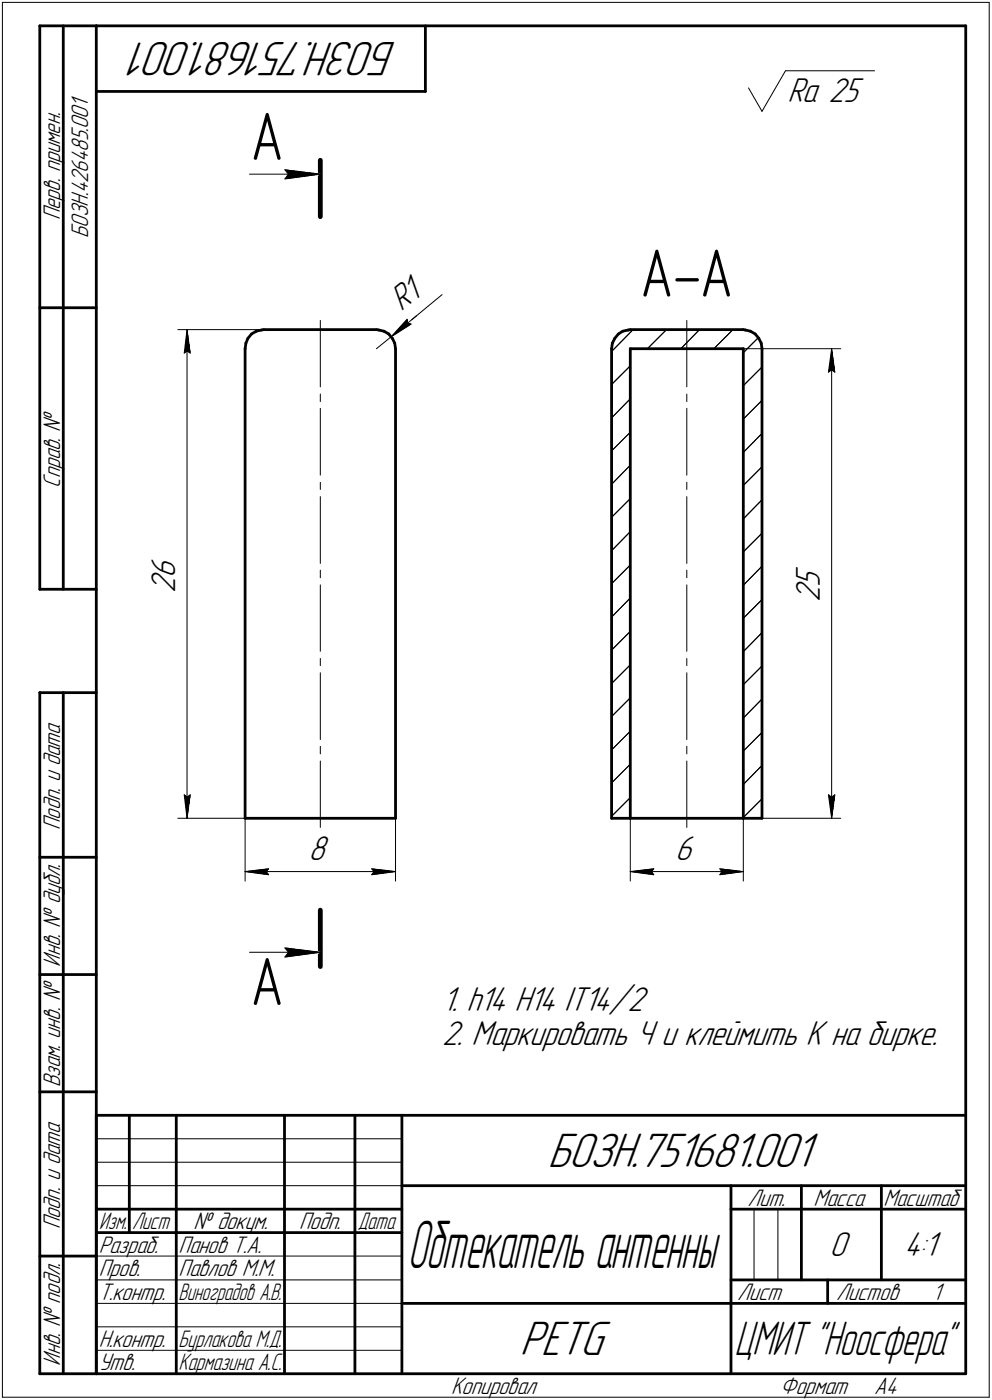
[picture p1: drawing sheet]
<svg xmlns="http://www.w3.org/2000/svg" width="211mm" height="298mm" viewBox="0 0 211 298" stroke-linecap="round" stroke-linejoin="round" font-family="sans-serif">
<defs><g id="words">
<text font-size="15" x="86.7" y="270.1">Обтекательантенны</text>
<g font-size="14.6">
<text x="53.3" y="34">А</text>
<text x="136.2" y="63.2">А-А</text>
<text x="53.3" y="214">А</text>
</g>
<g font-size="10.9">
<text x="84.5" y="9" transform="rotate(-180 84.5 9)">БОЗН.751681.001</text>
<text x="116.5" y="248.5">БОЗН.751681.001</text>
<text x="110.6" y="288.5">PETG</text>
</g>
<text font-size="10.7" x="156.3" y="288.5">ЦМИТ &quot;Ноосфера&quot;</text>
<g font-size="7.8">
<text x="167.5" y="21.7">Ra 25</text>
<text x="85.5" y="66.5" transform="rotate(-39 85.5 66.5)">R1</text>
<text x="37.3" y="123.1" transform="rotate(-90 37.3 123.1)">6</text>
<text x="174.4" y="124.9" transform="rotate(-90 174.4 124.9)">5</text>
<text x="37.3" y="126.3" transform="rotate(-90 37.3 126.3)">2</text>
<text x="174.4" y="128.1" transform="rotate(-90 174.4 128.1)">2</text>
<text x="65.6" y="183.1">8</text>
<text x="143.6" y="183.1">6</text>
<text x="94.1" y="215.3">1. h14 H14 IT14/2</text>
<text x="94.1" y="222.5">2. Маркировать Ч и клеймить К на бирке.</text>
<text x="176.5" y="267.5">0</text>
<text x="192.4" y="267.5">4:1</text>
</g>
<g font-size="5.4">
<text x="12.8" y="46.9" transform="rotate(-90 12.8 46.9)">Перв. примен.</text>
<text x="18.8" y="50.7" transform="rotate(-90 18.8 50.7)">БОЗН.426485.001</text>
<text x="12.8" y="103.8" transform="rotate(-90 12.8 103.8)">Справ. №</text>
<text x="12.8" y="176.7" transform="rotate(-90 12.8 176.7)">Подп. и дата</text>
<text x="12.8" y="205.8" transform="rotate(-90 12.8 205.8)">Инв. № дубл.</text>
<text x="12.8" y="231.6" transform="rotate(-90 12.8 231.6)">Взам. инв. №</text>
<text x="159.1" y="256.8">Лит.</text>
<text x="173.1" y="256.8">Масса</text>
<text x="188" y="256.8">Масштаб</text>
<text x="12.8" y="261.7" transform="rotate(-90 12.8 261.7)">Подп. и дата</text>
<text x="41.2" y="261.8">№ докум.</text>
<text x="63.6" y="261.8">Подп.</text>
<text x="21" y="266.8">Разраб.</text>
<text x="38" y="266.8">Панов Т.А.</text>
<text x="21" y="271.8">Пров.</text>
<text x="38" y="271.8">Павлов М.М.</text>
<text x="21" y="276.8">Т.контр.</text>
<text x="156.9" y="276.8">Лист</text>
<text x="177.9" y="276.8">Листов</text>
<text x="198.4" y="276.8">1</text>
<text x="21" y="286.8">Н.контр.</text>
<text x="12.8" y="290.8" transform="rotate(-90 12.8 290.8)">Инв. № подл.</text>
<text x="21" y="291.8">Утв.</text>
<text x="96" y="296.8">Копировал</text>
<text x="166" y="296.8">Формат</text>
<text x="186" y="296.8">A4</text>
</g>
<g font-size="5.3">
<text x="21.1" y="261.8">Изм.</text>
<text x="28.1" y="261.8">Лист</text>
<text x="76.1" y="261.8">Дата</text>
<text x="38" y="276.8">Виноградов А.В.</text>
<text x="38" y="286.8">Бурлакова М.Д.</text>
<text x="38" y="291.8">Кармазина А.С.</text>
</g>
</g></defs>
<g fill="none" stroke="#000" stroke-width=".59">
<path d="M8.5 5.5v120zM8.5 5.5h12zM13.5 5.5v120zM20.5 5.5v287zM20.5 5.5h185zM20.5 19.5h70zM90.5 5.5v14zM205.5 5.5v287zM8.5 65.5h12zM52.2 74.3v99.9zM52.3 73.1l-.1 1.2zM52.7 72.1l-.4 1z"/>
<path d="M53.5 71.1l-.8 1zM53.5 71.1l1-.6zM54.5 70.5l1.1-.2zM55.6 70.3l.5-.1zM56.1 70.2h24zM80.1 70.2l.5 .1zM80.6 70.3l1.1 .2zM81.7 70.5l1 .6zM82.7 71.1l.8 1zM83.5 72.1l.5 1zM84 73.1l.2 1.2zM84.2 74.3v99.9z"/>
<path d="M130.1 74.3v99.9zM130.3 73.1l-.2 1.2zM130.8 72.1l-.5 1zM131.6 71.1l-.8 1zM131.6 71.1l.9-.6zM132.5 70.5l1.2-.2zM133.7 70.3l.4-.1zM134.1 74.3v99.9zM134.1 74.3h24.1zM134.1 70.2h24.1zM158.2 74.3v99.9zM158.2 70.2l.4 .1z"/>
<path d="M158.6 70.3l1.1 .2zM159.7 70.5l1 .6zM160.7 71.1l.8 1zM161.5 72.1l.5 1zM162 73.1l.1 1.2zM162.1 74.3v99.9zM8.5 125.5h12zM8.5 147.5v145zM8.5 147.5h12zM13.5 147.5v145zM52.2 174.2h32zM130.1 174.2h4z"/>
<path d="M134.1 174.2h24.1zM158.2 174.2h3.9zM8.5 182.5h12zM8.5 207.5h12zM8.5 232.5h12zM20.5 237.5h185zM20.5 237.5v55zM27.5 237.5v25zM37.5 237.5v55zM60.5 237.5v55zM75.5 237.5v55zM85.5 237.5v55z"/>
<path d="M20.5 257.5h65zM85.5 252.5h120zM155.5 252.5v40zM155.5 257.5h15zM170.5 252.5v20zM170.5 257.5h35zM187.5 252.5v20zM8.5 267.5h12zM20.5 262.5h65zM85.5 277.5h70zM155.5 277.5h50zM155.5 272.5h50z"/>
<path d="M176.1 272.5v5zM8.5 292.5h12zM20.5 292.5h185z"/>
</g>
<g fill="none" stroke="#000" stroke-width=".21">
<path d="M.5 .5v297zM.5 .5h210zM159.3 18.7l2.8 5zM167.1 15.1l-5 8.6zM167.1 15.1h19zM210.5 .5v297zM53.1 37.1h15.1zM60.6 38.1l7.6-1zM60.6 36.2l.8 .9zM60.6 36.2l7.6 .9zM61.4 37.1l-.8 1zM37.8 70.2h18.3z"/>
<path d="M39.2 75.2l.6-.4zM39.8 70.2l.7 5zM39.8 74.8l.7 .4zM39.8 70.2l-.6 5zM39.8 70.2v104zM68.2 68.2v14.2zM80.1 74.3l3.1-2.6zM83.2 71.7l10.9-9zM83.2 71.7l4.3-2.7zM83.2 71.7l5.4-4.5zM86.6 68l.1 .8zM86.6 68l-3.4 3.7z"/>
<path d="M86.7 68.8l.8 .2zM134.7 70.2l-4.6 4.6zM141.8 70.2l-4 4.1zM146.1 68.2v14.2zM148.8 70.2l-3.9 4.1zM151.9 74.3l4.1-4.1zM158.2 74.3h20.7zM161.4 71.9l-3.2 3.2zM176.3 79.2l.7-.5zM177 74.3l.6 4.9zM177 78.7l.6 .5zM177 74.3l-.7 4.9z"/>
<path d="M177 74.3v99.9zM68.2 83.9v1.6zM68.2 87v14.2zM130.1 96l4-4zM130.1 81.9l4-4zM134.1 99.1l-4 4zM134.1 84.9l-4 4.1zM146.1 87v14.2zM146.1 83.9v1.6zM158.2 89.2l3.9-3.9zM158.2 82.1l3.9-4zM162.1 92.3l-3.9 4.1z"/>
<path d="M68.2 102.7v1.5zM68.2 105.7v14.3zM130.1 110.2l4-4zM134.1 113.2l-4 4.1zM146.1 105.7v14.3zM146.1 102.7v1.5zM158.2 117.5l3.9-4zM158.2 103.4l3.9-4zM162.1 106.4l-3.9 4.1zM68.2 121.4v1.6zM68.2 124.5v14.2zM130.1 138.4l4-3.9z"/>
<path d="M130.1 124.3l4-4zM134.1 127.3l-4 4.1zM146.1 124.5v14.2zM146.1 121.4v1.6zM158.2 131.7l3.9-4zM162.1 134.7l-3.9 4.1zM162.1 120.6l-3.9 4zM68.2 140.2v1.5zM68.2 143.3v14.2zM68.2 158.9v1.6zM130.1 159.7l4-4zM130.1 152.6l4-4z"/>
<path d="M130.1 145.5l4-3.9zM146.1 158.9v1.6zM146.1 143.3v14.2zM146.1 140.2v1.5zM158.2 159.9l3.9-3.9zM158.2 145.8l3.9-4zM162.1 148.8l-3.9 4.1zM37.8 174.2h14.4zM39.2 169.2l.6 5zM39.2 169.2l.6 .6zM39.8 169.8l.7-.6zM40.5 169.2l-.7 5z"/>
<path d="M52.2 174.2v13.4zM68.2 162.1v14.1zM84.2 174.2v13.4zM130.1 173.8l4-4zM130.1 166.7l4-4zM134.1 174.2v13.4zM146.1 162.1v14.1zM158.2 174.1l3.9-4zM158.2 174.2v13.4zM158.2 174.2h20.7zM162.1 163l-3.9 4zM176.3 169.2l.7 5z"/>
<path d="M176.3 169.2l.7 .6zM177 169.8l.6-.6zM177.6 169.2l-.6 5zM52.2 185.6l4.9-.6zM52.2 185.6l4.9 .7zM52.2 185.6h32zM56.6 185.6l.5 .7zM57.1 185l-.5 .6zM79.1 186.3l5.1-.7zM79.1 185l.5 .6zM79.1 185l5.1 .6zM79.6 185.6l-.5 .7z"/>
<path d="M134.1 185.6l5-.6zM134.1 185.6l5 .7zM134.1 185.6h24.1zM138.6 185.6l.5 .7zM139.1 185l-.5 .6zM153.2 186.3l5-.7zM153.2 185l.4 .6zM153.2 185l5 .6zM153.6 185.6l-.4 .7zM53.1 202.8h15.1zM60.6 203.8l7.6-1zM60.6 201.8l.8 1z"/>
<path d="M60.6 201.8l7.6 1zM61.4 202.8l-.8 1zM20.5 247.5h65zM20.5 252.5h65zM20.5 242.5h65zM160.4 257.5v15zM165.5 257.5v15zM20.5 267.5h65zM20.5 272.5h65zM20.5 277.5h65zM.5 297.5h210zM20.5 282.5h65z"/>
<path d="M20.5 287.5h65z"/>
</g>
<path d="M68.2 34.1v12zM68.2 193.8v12z" fill="none" stroke="#000" stroke-width="1"/>
<g fill="#fff" stroke="#fff" stroke-width=".21">
<path d="M53.3 22.9h7.2zM53.3 22.9h7.2zM53.3 23h7.2zM53.3 23.1h7.2zM53.3 23.2h7.2zM53.3 23.3h7.2zM53.3 23.4h7.2zM53.3 23.5h7.2zM53.3 23.5h7.2zM53.3 23.6h7.2zM53.3 23.7h7.2zM53.3 23.8h7.2zM53.3 23.9h7.2zM53.3 24h7.2zM53.3 24h7.2zM53.3 24.1h7.2zM53.3 24.2h7.2zM53.3 24.3h7.2zM53.3 24.4h7.2zM53.3 24.5h7.2zM53.3 24.6h7.2zM53.3 24.6h7.2zM53.3 24.7h7.2zM53.3 24.8h7.2zM53.3 24.9h7.2zM53.3 25h7.2zM53.3 25.1h7.2zM53.3 25.1h7.2zM53.3 25.2h7.2zM53.3 25.3h7.2zM53.3 25.4h7.2zM53.3 25.5h7.2zM53.3 25.6h7.2zM53.3 25.7h7.2zM53.3 25.7h7.2zM53.3 25.8h7.2zM53.3 25.9h7.2zM53.3 26h7.2zM53.3 26.1h7.2zM53.3 26.2h7.2zM53.3 26.2h7.2zM53.3 26.3h7.2zM53.3 26.4h7.2zM53.3 26.5h7.2zM53.3 26.6h7.2zM53.3 26.7h7.2zM53.3 26.8h7.2zM53.3 26.8h7.2zM53.3 26.9h7.2zM53.3 27h7.2zM53.3 27.1h7.2zM53.3 27.2h7.2zM53.3 27.3h7.2zM53.3 27.3h7.2zM53.3 27.4h7.2zM53.3 27.5h7.2zM53.3 27.6h7.2zM53.3 27.7h7.2zM53.3 27.8h7.2zM53.3 27.9h7.2zM53.3 27.9h7.2zM53.3 28h7.2zM53.3 28.1h7.2zM53.3 28.2h7.2zM53.3 28.3h7.2zM53.3 28.4h7.2zM53.3 28.4h7.2zM53.3 28.5h7.2zM53.3 28.6h7.2zM53.3 28.7h7.2zM53.3 28.8h7.2zM53.3 28.9h7.2zM53.3 29h7.2zM53.3 29h7.2zM53.3 29.1h7.2zM53.3 29.2h7.2zM53.3 29.3h7.2zM53.3 29.4h7.2zM53.3 29.5h7.2zM53.3 29.5h7.2zM53.3 29.6h7.2zM53.3 29.7h7.2zM53.3 29.8h7.2zM53.3 29.9h7.2zM53.3 30h7.2zM53.3 30.1h7.2zM53.3 30.1h7.2zM53.3 30.2h7.2zM53.3 30.3h7.2zM53.3 30.4h7.2zM53.3 30.5h7.2zM53.3 30.6h7.2zM53.3 30.6h7.2zM53.3 30.7h7.2zM53.3 30.8h7.2zM53.3 30.9h7.2zM53.3 31h7.2zM53.3 31.1h7.2zM53.3 31.2h7.2zM53.3 31.2h7.2zM53.3 31.3h7.2zM53.3 31.4h7.2zM53.3 31.5h7.2zM53.3 31.6h7.2zM53.3 31.7h7.2zM53.3 31.7h7.2zM53.3 31.8h7.2zM53.3 31.9h7.2zM53.3 32h7.2zM53.3 32.1h7.2zM53.3 32.2h7.2zM53.3 32.3h7.2zM53.3 32.3h7.2zM53.3 32.4h7.2zM53.3 32.5h7.2zM53.3 32.6h7.2zM53.3 32.7h7.2zM53.3 32.8h7.2zM53.3 32.9h7.2zM53.3 32.9h7.2zM53.3 33h7.2zM53.3 33.1h7.2zM53.3 33.2h7.2zM53.3 33.3h7.2zM53.3 33.4h7.2zM53.3 33.4h7.2zM53.3 33.5h7.2zM53.3 33.6h7.2zM53.3 33.7h7.2zM53.3 33.8h7.2zM53.3 33.9h7.2zM53.3 34h7.2zM53.3 34h7.2zM53.3 34.1h7.2zM53.3 34.2h7.2zM53.3 34.3h7.2zM53.3 34.4h7.2zM53.3 34.5h7.2zM53.3 34.5h7.2zM53.3 34.6h7.2zM53.3 34.7h7.2zM53.3 34.8h7.2zM53.3 34.9h7.2zM53.3 35h7.2zM53.3 35.1h7.2zM53.3 35.1h7.2zM53.3 35.2h7.2zM53.3 35.3h7.2zM53.3 35.4h7.2zM53.3 35.5h7.2zM53.3 35.6h7.2zM53.3 35.6h7.2zM53.3 35.7h7.2zM53.3 35.8h7.2zM53.3 35.9h7.2zM53.3 36h7.2zM53.3 36.1h7.2zM53.3 36.2h7.2zM53.3 36.2h7.2zM53.3 36.3h7.2zM53.3 36.4h7.2zM53.3 36.5h7.2zM53.3 36.6h7.2zM53.3 36.7h7.2zM53.3 36.7h7.2zM53.3 36.8h7.2zM53.3 36.9h7.2zM53.3 37h7.2z"/>
<path d="M53.3 202.8h7.2zM53.3 202.9h7.2zM53.3 202.9h7.2zM53.3 203h7.2zM53.3 203.1h7.2zM53.3 203.2h7.2zM53.3 203.3h7.2zM53.3 203.4h7.2zM53.3 203.5h7.2zM53.3 203.5h7.2zM53.3 203.6h7.2zM53.3 203.7h7.2zM53.3 203.8h7.2zM53.3 203.9h7.2zM53.3 204h7.2zM53.3 204h7.2zM53.3 204.1h7.2zM53.3 204.2h7.2zM53.3 204.3h7.2zM53.3 204.4h7.2zM53.3 204.5h7.2zM53.3 204.6h7.2zM53.3 204.6h7.2zM53.3 204.7h7.2zM53.3 204.8h7.2zM53.3 204.9h7.2zM53.3 205h7.2zM53.3 205.1h7.2zM53.3 205.1h7.2zM53.3 205.2h7.2zM53.3 205.3h7.2zM53.3 205.4h7.2zM53.3 205.5h7.2zM53.3 205.6h7.2zM53.3 205.7h7.2zM53.3 205.7h7.2zM53.3 205.8h7.2zM53.3 205.9h7.2zM53.3 206h7.2zM53.3 206.1h7.2zM53.3 206.2h7.2zM53.3 206.2h7.2zM53.3 206.3h7.2zM53.3 206.4h7.2zM53.3 206.5h7.2zM53.3 206.6h7.2zM53.3 206.7h7.2zM53.3 206.8h7.2zM53.3 206.8h7.2zM53.3 206.9h7.2zM53.3 207h7.2zM53.3 207.1h7.2zM53.3 207.2h7.2zM53.3 207.3h7.2zM53.3 207.3h7.2zM53.3 207.4h7.2zM53.3 207.5h7.2zM53.3 207.6h7.2zM53.3 207.7h7.2zM53.3 207.8h7.2zM53.3 207.9h7.2zM53.3 207.9h7.2zM53.3 208h7.2zM53.3 208.1h7.2zM53.3 208.2h7.2zM53.3 208.3h7.2zM53.3 208.4h7.2zM53.3 208.4h7.2zM53.3 208.5h7.2zM53.3 208.6h7.2zM53.3 208.7h7.2zM53.3 208.8h7.2zM53.3 208.9h7.2zM53.3 209h7.2zM53.3 209h7.2zM53.3 209.1h7.2zM53.3 209.2h7.2zM53.3 209.3h7.2zM53.3 209.4h7.2zM53.3 209.5h7.2zM53.3 209.5h7.2zM53.3 209.6h7.2zM53.3 209.7h7.2zM53.3 209.8h7.2zM53.3 209.9h7.2zM53.3 210h7.2zM53.3 210.1h7.2zM53.3 210.1h7.2zM53.3 210.2h7.2zM53.3 210.3h7.2zM53.3 210.4h7.2zM53.3 210.5h7.2zM53.3 210.6h7.2zM53.3 210.7h7.2zM53.3 210.7h7.2zM53.3 210.8h7.2zM53.3 210.9h7.2zM53.3 211h7.2zM53.3 211.1h7.2zM53.3 211.2h7.2zM53.3 211.2h7.2zM53.3 211.3h7.2zM53.3 211.4h7.2zM53.3 211.5h7.2zM53.3 211.6h7.2zM53.3 211.7h7.2zM53.3 211.8h7.2zM53.3 211.8h7.2zM53.3 211.9h7.2zM53.3 212h7.2zM53.3 212.1h7.2zM53.3 212.2h7.2zM53.3 212.3h7.2zM53.3 212.3h7.2zM53.3 212.4h7.2zM53.3 212.5h7.2zM53.3 212.6h7.2zM53.3 212.7h7.2zM53.3 212.8h7.2zM53.3 212.9h7.2zM53.3 212.9h7.2zM53.3 213h7.2zM53.3 213.1h7.2zM53.3 213.2h7.2zM53.3 213.3h7.2zM53.3 213.4h7.2zM53.3 213.4h7.2zM53.3 213.5h7.2zM53.3 213.6h7.2zM53.3 213.7h7.2zM53.3 213.8h7.2zM53.3 213.9h7.2zM53.3 214h7.2zM53.3 214h7.2zM53.3 214.1h7.2zM53.3 214.2h7.2zM53.3 214.3h7.2zM53.3 214.4h7.2zM53.3 214.5h7.2zM53.3 214.5h7.2zM53.3 214.6h7.2zM53.3 214.7h7.2zM53.3 214.8h7.2zM53.3 214.9h7.2zM53.3 215h7.2zM53.3 215.1h7.2zM53.3 215.1h7.2zM53.3 215.2h7.2zM53.3 215.3h7.2zM53.3 215.4h7.2zM53.3 215.5h7.2zM53.3 215.6h7.2zM53.3 215.6h7.2zM53.3 215.7h7.2zM53.3 215.8h7.2zM53.3 215.9h7.2zM53.3 216h7.2zM53.3 216.1h7.2zM53.3 216.2h7.2zM53.3 216.2h7.2zM53.3 216.3h7.2zM53.3 216.4h7.2zM53.3 216.5h7.2zM53.3 216.6h7.2zM53.3 216.7h7.2zM53.3 216.7h7.2zM53.3 216.8h7.2zM53.3 216.9h7.2zM53.3 217h7.2z"/>
<path d="M60.1 35.6h.7zM60.1 35.7h1.3zM60.1 35.8h1.9zM60.1 35.9h2.6zM60.1 36h3.1zM60.1 36.1h3.7zM60.1 36.2h4.4zM60.1 36.2h5zM60.1 36.3h5.6zM60.1 36.4h6.2zM60.1 36.5h6.4zM60.1 36.6h6.7zM60.1 36.7h7zM60.1 36.7h7.1zM60.1 36.8h7.4zM60.1 36.9h7.6zM60.1 37h7.9zM60.1 37.1h8.1zM60.1 37.2h7.9zM60.1 37.3h7.7zM60.1 37.3h7.5zM60.1 37.4h7.3zM60.1 37.5h7zM60.1 37.6h6.9zM60.1 37.7h6.6zM60.1 37.8h6.4zM60.1 37.8h6.2zM60.1 37.9h5.6zM60.1 38h5zM60.1 38.1h4.4zM60.1 38.2h3.7zM60.1 38.3h3.1zM60.1 38.4h2.6zM60.1 38.4h1.9zM60.1 38.5h1.3zM60.1 38.6h.7z"/>
<path d="M60.1 201.3h.8zM60.1 201.4h1.5zM60.1 201.5h2.1zM60.1 201.6h2.8zM60.1 201.7h3.5zM60.1 201.8h4.2zM60.1 201.8h4.8zM60.1 201.9h5.5zM60.1 202h6.2zM60.1 202.1h6.4zM60.1 202.2h6.6zM60.1 202.3h6.9zM60.1 202.4h7zM60.1 202.4h7.3zM60.1 202.5h7.5zM60.1 202.6h7.7zM60.1 202.7h7.9zM60.1 202.8h8.1zM60.1 202.9h7.9zM60.1 202.9h7.7zM60.1 203h7.5zM60.1 203.1h7.3zM60.1 203.2h7zM60.1 203.3h6.9zM60.1 203.4h6.6zM60.1 203.5h6.4zM60.1 203.5h6.2zM60.1 203.6h5.6zM60.1 203.7h5zM60.1 203.8h4.4zM60.1 203.9h3.7zM60.1 204h3.1zM60.1 204h2.6zM60.1 204.1h1.9zM60.1 204.2h1.3zM60.1 204.3h.7z"/>
<path d="M86.6 67.4h.3zM86.5 67.5h.5zM86.4 67.6h.6zM86.4 67.6h.7zM86.3 67.7h.8zM86.2 67.8h1zM86.1 67.9h1.2zM86 68h1.4zM85.9 68.1h1.6zM85.9 68.2h1.6zM85.8 68.2h1.7zM85.7 68.3h1.9zM85.6 68.4h2.1zM85.5 68.5h2.3zM85.4 68.6h2.5zM85.3 68.7h2.6zM85.3 68.7h2.7zM85.2 68.8h2.9zM85.1 68.9h3zM85 69h3.2zM84.9 69.1h3.3zM84.8 69.2h3.3zM84.8 69.3h3.2zM84.7 69.3h3.2zM84.6 69.4h3.1zM84.5 69.5h3.1zM84.4 69.6h3.1zM84.3 69.7h3.1zM84.2 69.8h3zM84.2 69.8h2.9zM84.1 69.9h2.9zM84.1 70h2.8zM84.1 70.1h2.6zM84 70.2h2.5zM84 70.3h2.4zM83.9 70.4h2.4zM83.9 70.4h2.3zM83.8 70.5h2.2zM83.8 70.6h2.1zM83.7 70.7h2.1zM83.7 70.8h2zM83.7 70.9h1.8zM83.7 71h1.7zM83.6 71h1.7zM83.6 71.1h1.5zM83.5 71.2h1.3zM83.5 71.3h1.1zM83.4 71.4h.9zM83.4 71.5h.7zM83.3 71.5h.5zM83.3 71.6h.3z"/>
<path d="M87.3 57.7h.2zM87.2 57.8h.3zM87.1 57.9h.5zM87 58h.7zM86.9 58.1h.9zM86.8 58.2h1zM86.7 58.3h1.2zM86.6 58.3h1.4zM86.5 58.4h1.6zM86.4 58.5h1.7zM86.3 58.6h1.8zM86.2 58.7h2zM86.1 58.8h2.2zM86 58.8h2.4zM85.9 58.9h2.6zM85.8 59h2.8zM85.7 59.1h2.9zM85.6 59.2h3zM85.5 59.3h3.2zM85.3 59.4h3.5zM85.3 59.4h3.6zM85.2 59.5h3.7zM85.1 59.6h3.9zM85 59.7h4.1zM84.8 59.8h4.4zM84.8 59.9h4.4zM84.7 59.9h4.6zM84.6 60h4.7zM84.5 60.1h4.9zM84.3 60.2h5.2zM84.2 60.3h5.4zM84.2 60.4h5.5zM84.1 60.5h5.6zM84 60.5h5.7zM83.8 60.6h6zM83.7 60.7h6.2zM83.7 60.8h6.3zM83.6 60.9h6.5zM83.5 61h6.6zM83.3 61h6.9zM83.2 61.1h7.1zM83.1 61.2h7.2zM83.1 61.3h7.3zM83 61.4h7.4zM82.8 61.5h7.7zM82.7 61.6h7.9zM82.6 61.6h8.1zM82.5 61.7h8.3zM82.5 61.8h8.3zM82.3 61.9h8.5zM82.2 62h8.7zM82.1 62.1h8.9zM82 62.1h9.1zM81.9 62.2h9.3zM82 62.3h9.2zM82 62.4h9.3zM82.1 62.5h9.3zM82.2 62.6h9.2zM82.3 62.7h9.2zM82.3 62.7h9.3zM82.4 62.8h9.2zM82.5 62.9h9.2zM82.5 63h9.3zM82.6 63.1h9.3zM82.7 63.2h9.2zM82.7 63.2h9.2zM82.8 63.3h9.1zM82.9 63.4h8.9zM83 63.5h8.7zM83.1 63.6h8.5zM83.1 63.7h8.3zM83.1 63.8h8.3zM83.2 63.8h8.1zM83.3 63.9h7.9zM83.4 64h7.6zM83.5 64.1h7.4zM83.6 64.2h7.2zM83.6 64.3h7.2zM83.7 64.3h7zM83.7 64.4h6.8zM83.8 64.5h6.6zM83.9 64.6h6.4zM84 64.7h6.3zM84 64.8h6.1zM84.1 64.9h5.9zM84.2 64.9h5.7zM84.2 65h5.6zM84.3 65.1h5.4zM84.4 65.2h5.2zM84.4 65.3h5.1zM84.5 65.4h4.9zM84.6 65.4h4.7zM84.7 65.5h4.5zM84.8 65.6h4.3zM84.8 65.7h4.2zM84.8 65.8h4.1zM84.9 65.9h3.8zM85 66h3.6zM85.1 66h3.5zM85.2 66.1h3.3zM85.3 66.2h3.1zM85.3 66.3h2.9zM85.3 66.4h2.8zM85.4 66.5h2.7zM85.5 66.5h2.5zM85.6 66.6h2.2zM85.7 66.7h2zM85.7 66.8h1.9zM85.8 66.9h1.7zM85.9 67h1.6zM85.9 67.1h1.4zM86 67.1h1.2zM86.1 67.2h1zM86.1 67.3h.9zM86.2 67.4h.7zM86.3 67.5h.5zM86.4 67.6h.3zM86.4 67.6h.2z"/>
<path d="M31.7 118.1h7.2zM31.7 118.2h7.2zM31.7 118.3h7.2zM31.7 118.4h7.2zM31.7 118.4h7.2zM31.7 118.5h7.2zM31.7 118.6h7.2zM31.7 118.7h7.2zM31.7 118.8h7.2zM31.7 118.9h7.2zM31.7 119h7.2zM31.7 119h7.2zM31.7 119.1h7.2zM31.7 119.2h7.2zM31.7 119.3h7.2zM31.7 119.4h7.2zM31.7 119.5h7.2zM31.7 119.5h7.2zM31.7 119.6h7.2zM31.7 119.7h7.2zM31.7 119.8h7.2zM31.7 119.9h7.2zM31.7 120h7.2zM31.7 120.1h7.2zM31.7 120.1h7.2zM31.7 120.2h7.2zM31.7 120.3h7.2zM31.7 120.4h7.2zM31.7 120.5h7.2zM31.7 120.6h7.2zM31.7 120.6h7.2zM31.7 120.7h7.2zM31.7 120.8h7.2zM31.7 120.9h7.2zM31.7 121h7.2zM31.7 121.1h7.2zM31.7 121.2h7.2zM31.7 121.2h7.2zM31.7 121.3h7.2zM31.7 121.4h7.2zM31.7 121.5h7.2zM31.7 121.6h7.2zM31.7 121.7h7.2zM31.7 121.8h7.2zM31.7 121.8h7.2zM31.7 121.9h7.2zM31.7 122h7.2zM31.7 122.1h7.2zM31.7 122.2h7.2zM31.7 122.3h7.2zM31.7 122.3h7.2zM31.7 122.4h7.2zM31.7 122.5h7.2zM31.7 122.6h7.2zM31.7 122.7h7.2zM31.7 122.8h7.2zM31.7 122.9h7.2zM31.7 122.9h7.2zM31.7 123h7.2zM31.7 123.1h7.2zM31.7 123.2h7.2zM31.7 123.3h7.2zM31.7 123.4h7.2zM31.7 123.4h7.2zM31.7 123.5h7.2zM31.7 123.6h7.2zM31.7 123.7h7.2zM31.7 123.8h7.2zM31.7 123.9h7.2zM31.7 124h7.2zM31.7 124h7.2zM31.7 124.1h7.2zM31.7 124.2h7.2zM31.7 124.3h7.2zM31.7 124.4h7.2zM31.7 124.5h7.2zM31.7 124.5h7.2zM31.7 124.6h7.2zM31.7 124.7h7.2zM31.7 124.8h7.2zM31.7 124.9h7.2zM31.7 125h7.2zM31.7 125.1h7.2zM31.7 125.1h7.2zM31.7 125.2h7.2zM31.7 125.3h7.2zM31.7 125.4h7.2zM31.7 125.5h7.2zM31.7 125.6h7.2zM31.7 125.6h7.2zM31.7 125.7h7.2zM31.7 125.8h7.2zM31.7 125.9h7.2zM31.7 126h7.2zM31.7 126.1h7.2zM31.7 126.2h7.2zM31.7 126.2h7.2z"/>
<path d="M39.7 70.4h.3zM39.7 70.5h.3zM39.7 70.6h.3zM39.6 70.7h.4zM39.6 70.8h.4zM39.5 70.9h.6zM39.5 71h.6zM39.5 71h.7zM39.5 71.1h.7zM39.5 71.2h.8zM39.5 71.3h.8zM39.4 71.4h.9zM39.4 71.5h1zM39.3 71.5h1.1zM39.3 71.6h1.2zM39.3 71.7h1.2zM39.2 71.8h1.4zM39.2 71.9h1.4zM39.1 72h1.5zM39.1 72.1h1.5zM39.1 72.1h1.5zM39.1 72.2h1.5zM39.1 72.3h1.5zM39.1 72.4h1.5zM39.1 72.5h1.5zM39.1 72.6h1.5zM39 72.6h1.7zM39 72.7h1.7zM39 72.8h1.7zM39 72.9h1.7zM39 73h1.7zM39 73.1h1.7zM39 73.2h1.7zM38.9 73.2h1.9zM38.9 73.3h1.9zM38.9 73.4h1.9zM38.9 73.5h1.9zM38.9 73.6h1.9zM38.9 73.7h1.9zM38.9 73.7h1.9zM38.9 73.8h1.9zM38.9 73.9h2zM38.9 74h2zM38.9 74.1h2zM38.9 74.2h2zM38.9 74.3h2zM38.9 74.3h2zM38.9 74.4h2zM38.8 74.5h2.2zM38.8 74.6h2.2zM38.8 74.7h2.2zM38.8 74.8h2.2zM38.8 74.8h2.2zM38.8 74.9h2.2zM38.8 75h2.2zM38.7 75.1h2.4zM38.7 75.2h2.4zM38.7 75.3h2.4zM38.7 75.4h2.4zM38.7 75.4h2.4zM38.7 75.5h2.4zM38.7 75.6h2.4z"/>
<path d="M38.6 168.7h2.5zM38.7 168.8h2.4zM38.7 168.9h2.4zM38.7 169h2.4zM38.7 169.1h2.4zM38.7 169.2h2.4zM38.7 169.2h2.4zM38.7 169.3h2.4zM38.8 169.4h2.2zM38.8 169.5h2.2zM38.8 169.6h2.2zM38.8 169.7h2.2zM38.8 169.8h2.2zM38.8 169.8h2.2zM38.8 169.9h2.2zM38.9 170h2zM38.9 170.1h2zM38.9 170.2h2zM38.9 170.3h2zM38.9 170.3h2zM38.9 170.4h2zM38.9 170.5h2zM38.9 170.6h1.9zM38.9 170.7h1.9zM38.9 170.8h1.9zM38.9 170.9h1.9zM38.9 170.9h1.9zM38.9 171h1.9zM38.9 171.1h1.9zM38.9 171.2h1.9zM39 171.3h1.7zM39 171.4h1.7zM39 171.4h1.7zM39 171.5h1.7zM39 171.6h1.7zM39 171.7h1.7zM39 171.8h1.7zM39.1 171.9h1.5zM39.1 172h1.5zM39.1 172h1.5zM39.1 172.1h1.5zM39.1 172.2h1.5zM39.1 172.3h1.5zM39.1 172.4h1.5zM39.1 172.5h1.5zM39.2 172.6h1.4zM39.2 172.6h1.4zM39.3 172.7h1.2zM39.3 172.8h1.2zM39.3 172.9h1.1zM39.4 173h1zM39.4 173.1h.9zM39.5 173.1h.8zM39.5 173.2h.8zM39.5 173.3h.7zM39.5 173.4h.7zM39.5 173.5h.6zM39.5 173.6h.6zM39.6 173.7h.4zM39.6 173.7h.4zM39.7 173.8h.3zM39.7 173.9h.3zM39.7 174h.3z"/>
<path d="M65.6 177.5h5zM65.6 177.5h5zM65.6 177.6h5zM65.6 177.7h5zM65.6 177.8h5zM65.6 177.9h5zM65.6 178h5zM65.6 178.1h5zM65.6 178.1h5zM65.6 178.2h5zM65.6 178.3h5zM65.6 178.4h5zM65.6 178.5h5zM65.6 178.6h5zM65.6 178.6h5zM65.6 178.7h5zM65.6 178.8h5zM65.6 178.9h5zM65.6 179h5zM65.6 179.1h5zM65.6 179.2h5zM65.6 179.2h5zM65.6 179.3h5zM65.6 179.4h5zM65.6 179.5h5zM65.6 179.6h5zM65.6 179.7h5zM65.6 179.7h5zM65.6 179.8h5zM65.6 179.9h5zM65.6 180h5zM65.6 180.1h5zM65.6 180.2h5zM65.6 180.3h5zM65.6 180.3h5zM65.6 180.4h5zM65.6 180.5h5zM65.6 180.6h5zM65.6 180.7h5zM65.6 180.8h5zM65.6 180.8h5zM65.6 180.9h5zM65.6 181h5zM65.6 181.1h5zM65.6 181.2h5zM65.6 181.3h5zM65.6 181.4h5zM65.6 181.4h5zM65.6 181.5h5zM65.6 181.6h5zM65.6 181.7h5zM65.6 181.8h5zM65.6 181.9h5zM65.6 181.9h5zM65.6 182h5zM65.6 182.1h5zM65.6 182.2h5zM65.6 182.3h5zM65.6 182.4h5zM65.6 182.5h5zM65.6 182.5h5zM65.6 182.6h5zM65.6 182.7h5zM65.6 182.8h5zM65.6 182.9h5zM65.6 183h5zM65.6 183h5zM65.6 183.1h5zM65.6 183.2h5zM65.6 183.3h5zM65.6 183.4h5zM65.6 183.5h5zM65.6 183.6h5zM65.6 183.6h5zM65.6 183.7h5zM65.6 183.8h5zM65.6 183.9h5zM65.6 184h5zM65.6 184.1h5zM65.6 184.1h5zM65.6 184.2h5zM65.6 184.3h5zM65.6 184.4h5zM65.6 184.5h5zM65.6 184.6h5z"/>
<path d="M78.7 184.5h.6zM78.7 184.6h1.2zM78.7 184.7h1.8zM78.7 184.7h2.4zM78.7 184.8h3zM78.7 184.9h3.6zM78.7 185h3.8zM78.7 185.1h4.1zM78.7 185.2h4.4zM78.7 185.3h4.5zM78.7 185.3h4.8zM78.7 185.4h5zM78.7 185.5h5.3zM78.7 185.6h5.5zM78.7 185.7h5.3zM78.7 185.8h5.1zM78.7 185.8h4.9zM78.7 185.9h4.7zM78.7 186h4.4zM78.7 186.1h4.3zM78.7 186.2h4zM78.7 186.3h3.8zM78.7 186.4h3.6zM78.7 186.4h3zM78.7 186.5h2.4zM78.7 186.6h1.8zM78.7 186.7h1.2zM78.7 186.8h.6z"/>
<path d="M57.1 184.5h.6zM56.5 184.6h1.2zM55.8 184.7h1.9zM55.2 184.7h2.5zM54.6 184.8h3.1zM53.9 184.9h3.8zM53.8 185h3.9zM53.5 185.1h4.2zM53.3 185.2h4.4zM53.1 185.3h4.6zM52.8 185.3h4.9zM52.7 185.4h5zM52.4 185.5h5.3zM52.2 185.6h5.5zM52.4 185.7h5.3zM52.6 185.8h5.1zM52.7 185.8h5zM53 185.9h4.7zM53.2 186h4.5zM53.3 186.1h4.4zM53.6 186.2h4.1zM53.8 186.3h3.9zM53.9 186.4h3.8zM54.6 186.4h3.1zM55.2 186.5h2.5zM55.8 186.6h1.9zM56.5 186.7h1.2zM57.1 186.8h.6z"/>
<path d="M136.2 52h19.8zM136.2 52.1h19.8zM136.2 52.2h19.8zM136.2 52.2h19.8zM136.2 52.3h19.8zM136.2 52.4h19.8zM136.2 52.5h19.8zM136.2 52.6h19.8zM136.2 52.7h19.8zM136.2 52.7h19.8zM136.2 52.8h19.8zM136.2 52.9h19.8zM136.2 53h19.8zM136.2 53.1h19.8zM136.2 53.2h19.8zM136.2 53.3h19.8zM136.2 53.3h19.8zM136.2 53.4h19.8zM136.2 53.5h19.8zM136.2 53.6h19.8zM136.2 53.7h19.8zM136.2 53.8h19.8zM136.2 53.8h19.8zM136.2 53.9h19.8zM136.2 54h19.8zM136.2 54.1h19.8zM136.2 54.2h19.8zM136.2 54.3h19.8zM136.2 54.4h19.8zM136.2 54.4h19.8zM136.2 54.5h19.8zM136.2 54.6h19.8zM136.2 54.7h19.8zM136.2 54.8h19.8zM136.2 54.9h19.8zM136.2 54.9h19.8zM136.2 55h19.8zM136.2 55.1h19.8zM136.2 55.2h19.8zM136.2 55.3h19.8zM136.2 55.4h19.8zM136.2 55.5h19.8zM136.2 55.5h19.8zM136.2 55.6h19.8zM136.2 55.7h19.8zM136.2 55.8h19.8zM136.2 55.9h19.8zM136.2 56h19.8zM136.2 56h19.8zM136.2 56.1h19.8zM136.2 56.2h19.8zM136.2 56.3h19.8zM136.2 56.4h19.8zM136.2 56.5h19.8zM136.2 56.6h19.8zM136.2 56.6h19.8zM136.2 56.7h19.8zM136.2 56.8h19.8zM136.2 56.9h19.8zM136.2 57h19.8zM136.2 57.1h19.8zM136.2 57.1h19.8zM136.2 57.2h19.8zM136.2 57.3h19.8zM136.2 57.4h19.8zM136.2 57.5h19.8zM136.2 57.6h19.8zM136.2 57.7h19.8zM136.2 57.7h19.8zM136.2 57.8h19.8zM136.2 57.9h19.8zM136.2 58h19.8zM136.2 58.1h19.8zM136.2 58.2h19.8zM136.2 58.3h19.8zM136.2 58.3h19.8zM136.2 58.4h19.8zM136.2 58.5h19.8zM136.2 58.6h19.8zM136.2 58.7h19.8zM136.2 58.8h19.8zM136.2 58.8h19.8zM136.2 58.9h19.8zM136.2 59h19.8zM136.2 59.1h19.8zM136.2 59.2h19.8zM136.2 59.3h19.8zM136.2 59.4h19.8zM136.2 59.4h19.8zM136.2 59.5h19.8zM136.2 59.6h19.8zM136.2 59.7h19.8zM136.2 59.8h19.8zM136.2 59.9h19.8zM136.2 59.9h19.8zM136.2 60h19.8zM136.2 60.1h19.8zM136.2 60.2h19.8zM136.2 60.3h19.8zM136.2 60.4h19.8zM136.2 60.5h19.8zM136.2 60.5h19.8zM136.2 60.6h19.8zM136.2 60.7h19.8zM136.2 60.8h19.8zM136.2 60.9h19.8zM136.2 61h19.8zM136.2 61h19.8zM136.2 61.1h19.8zM136.2 61.2h19.8zM136.2 61.3h19.8zM136.2 61.4h19.8zM136.2 61.5h19.8zM136.2 61.6h19.8zM136.2 61.6h19.8zM136.2 61.7h19.8zM136.2 61.8h19.8zM136.2 61.9h19.8zM136.2 62h19.8zM136.2 62.1h19.8zM136.2 62.1h19.8zM136.2 62.2h19.8zM136.2 62.3h19.8zM136.2 62.4h19.8zM136.2 62.5h19.8zM136.2 62.6h19.8zM136.2 62.7h19.8zM136.2 62.7h19.8zM136.2 62.8h19.8zM136.2 62.9h19.8zM136.2 63h19.8zM136.2 63.1h19.8zM136.2 63.2h19.8zM136.2 63.2h19.8zM136.2 63.3h19.8zM136.2 63.4h19.8zM136.2 63.5h19.8zM136.2 63.6h19.8zM136.2 63.7h19.8zM136.2 63.8h19.8zM136.2 63.8h19.8zM136.2 63.9h19.8zM136.2 64h19.8zM136.2 64.1h19.8zM136.2 64.2h19.8zM136.2 64.3h19.8zM136.2 64.3h19.8zM136.2 64.4h19.8zM136.2 64.5h19.8zM136.2 64.6h19.8zM136.2 64.7h19.8zM136.2 64.8h19.8zM136.2 64.9h19.8zM136.2 64.9h19.8zM136.2 65h19.8zM136.2 65.1h19.8zM136.2 65.2h19.8zM136.2 65.3h19.8zM136.2 65.4h19.8zM136.2 65.4h19.8zM136.2 65.5h19.8zM136.2 65.6h19.8zM136.2 65.7h19.8zM136.2 65.8h19.8zM136.2 65.9h19.8zM136.2 66h19.8zM136.2 66h19.8zM136.2 66.1h19.8z"/>
<path d="M143.6 177.5h5zM143.6 177.5h5zM143.6 177.6h5zM143.6 177.7h5zM143.6 177.8h5zM143.6 177.9h5zM143.6 178h5zM143.6 178.1h5zM143.6 178.1h5zM143.6 178.2h5zM143.6 178.3h5zM143.6 178.4h5zM143.6 178.5h5zM143.6 178.6h5zM143.6 178.6h5zM143.6 178.7h5zM143.6 178.8h5zM143.6 178.9h5zM143.6 179h5zM143.6 179.1h5zM143.6 179.2h5zM143.6 179.2h5zM143.6 179.3h5zM143.6 179.4h5zM143.6 179.5h5zM143.6 179.6h5zM143.6 179.7h5zM143.6 179.7h5zM143.6 179.8h5zM143.6 179.9h5zM143.6 180h5zM143.6 180.1h5zM143.6 180.2h5zM143.6 180.3h5zM143.6 180.3h5zM143.6 180.4h5zM143.6 180.5h5zM143.6 180.6h5zM143.6 180.7h5zM143.6 180.8h5zM143.6 180.8h5zM143.6 180.9h5zM143.6 181h5zM143.6 181.1h5zM143.6 181.2h5zM143.6 181.3h5zM143.6 181.4h5zM143.6 181.4h5zM143.6 181.5h5zM143.6 181.6h5zM143.6 181.7h5zM143.6 181.8h5zM143.6 181.9h5zM143.6 181.9h5zM143.6 182h5zM143.6 182.1h5zM143.6 182.2h5zM143.6 182.3h5zM143.6 182.4h5zM143.6 182.5h5zM143.6 182.5h5zM143.6 182.6h5zM143.6 182.7h5zM143.6 182.8h5zM143.6 182.9h5zM143.6 183h5zM143.6 183h5zM143.6 183.1h5zM143.6 183.2h5zM143.6 183.3h5zM143.6 183.4h5zM143.6 183.5h5zM143.6 183.6h5zM143.6 183.6h5zM143.6 183.7h5zM143.6 183.8h5zM143.6 183.9h5zM143.6 184h5zM143.6 184.1h5zM143.6 184.1h5zM143.6 184.2h5zM143.6 184.3h5zM143.6 184.4h5zM143.6 184.5h5zM143.6 184.6h5z"/>
<path d="M139 184.5h.6zM138.4 184.6h1.2zM137.8 184.7h1.8zM137.2 184.7h2.4zM136.6 184.8h3zM135.9 184.9h3.7zM135.7 185h3.9zM135.5 185.1h4.1zM135.3 185.2h4.3zM135 185.3h4.6zM134.8 185.3h4.8zM134.6 185.4h5zM134.4 185.5h5.2zM134.1 185.6h5.5zM134.4 185.7h5.2zM134.5 185.8h5.1zM134.7 185.8h4.9zM135 185.9h4.6zM135.1 186h4.5zM135.3 186.1h4.3zM135.6 186.2h4zM135.7 186.3h3.9zM135.9 186.4h3.7zM136.6 186.4h3zM137.2 186.5h2.4zM137.8 186.6h1.8zM138.4 186.7h1.2zM139 186.8h.6z"/>
<path d="M152.7 184.5h.6zM152.7 184.6h1.2zM152.7 184.7h1.8zM152.7 184.7h2.5zM152.7 184.8h3.1zM152.7 184.9h3.7zM152.7 185h3.9zM152.7 185.1h4.2zM152.7 185.2h4.4zM152.7 185.3h4.6zM152.7 185.3h4.9zM152.7 185.4h5zM152.7 185.5h5.3zM152.7 185.6h5.5zM152.7 185.7h5.3zM152.7 185.8h5.1zM152.7 185.8h4.9zM152.7 185.9h4.7zM152.7 186h4.5zM152.7 186.1h4.3zM152.7 186.2h4.1zM152.7 186.3h3.9zM152.7 186.4h3.7zM152.7 186.4h3.1zM152.7 186.5h2.5zM152.7 186.6h1.8zM152.7 186.7h1.2zM152.7 186.8h.6z"/>
<path d="M168.8 120.3h7.1zM168.8 120.4h7.1zM168.8 120.5h7.1zM168.8 120.6h7.1zM168.8 120.6h7.1zM168.8 120.7h7.1zM168.8 120.8h7.1zM168.8 120.9h7.1zM168.8 121h7.1zM168.8 121.1h7.1zM168.8 121.2h7.1zM168.8 121.2h7.1zM168.8 121.3h7.1zM168.8 121.4h7.1zM168.8 121.5h7.1zM168.8 121.6h7.1zM168.8 121.7h7.1zM168.8 121.8h7.1zM168.8 121.8h7.1zM168.8 121.9h7.1zM168.8 122h7.1zM168.8 122.1h7.1zM168.8 122.2h7.1zM168.8 122.3h7.1zM168.8 122.3h7.1zM168.8 122.4h7.1zM168.8 122.5h7.1zM168.8 122.6h7.1zM168.8 122.7h7.1zM168.8 122.8h7.1zM168.8 122.9h7.1zM168.8 122.9h7.1zM168.8 123h7.1zM168.8 123.1h7.1zM168.8 123.2h7.1zM168.8 123.3h7.1zM168.8 123.4h7.1zM168.8 123.4h7.1zM168.8 123.5h7.1zM168.8 123.6h7.1zM168.8 123.7h7.1zM168.8 123.8h7.1zM168.8 123.9h7.1zM168.8 124h7.1zM168.8 124h7.1zM168.8 124.1h7.1zM168.8 124.2h7.1zM168.8 124.3h7.1zM168.8 124.4h7.1zM168.8 124.5h7.1zM168.8 124.5h7.1zM168.8 124.6h7.1zM168.8 124.7h7.1zM168.8 124.8h7.1zM168.8 124.9h7.1zM168.8 125h7.1zM168.8 125.1h7.1zM168.8 125.1h7.1zM168.8 125.2h7.1zM168.8 125.3h7.1zM168.8 125.4h7.1zM168.8 125.5h7.1zM168.8 125.6h7.1zM168.8 125.6h7.1zM168.8 125.7h7.1zM168.8 125.8h7.1zM168.8 125.9h7.1zM168.8 126h7.1zM168.8 126.1h7.1zM168.8 126.2h7.1zM168.8 126.2h7.1zM168.8 126.3h7.1zM168.8 126.4h7.1zM168.8 126.5h7.1zM168.8 126.6h7.1zM168.8 126.7h7.1zM168.8 126.7h7.1zM168.8 126.8h7.1zM168.8 126.9h7.1zM168.8 127h7.1zM168.8 127.1h7.1zM168.8 127.2h7.1zM168.8 127.3h7.1zM168.8 127.3h7.1zM168.8 127.4h7.1zM168.8 127.5h7.1zM168.8 127.6h7.1zM168.8 127.7h7.1zM168.8 127.8h7.1zM168.8 127.8h7.1zM168.8 127.9h7.1zM168.8 128h7.1z"/>
<path d="M175.7 168.7h2.4zM175.8 168.8h2.3zM175.8 168.9h2.3zM175.8 169h2.3zM175.8 169.1h2.3zM175.8 169.2h2.3zM175.8 169.2h2.3zM175.8 169.3h2.3zM175.9 169.4h2.2zM175.9 169.5h2.2zM175.9 169.6h2.2zM175.9 169.7h2.2zM175.9 169.8h2.2zM175.9 169.8h2.2zM175.9 169.9h2.2zM175.9 170h2.2zM175.9 170.1h2.2zM175.9 170.2h2.2zM175.9 170.3h2.1zM175.9 170.3h2.1zM175.9 170.4h2.1zM175.9 170.5h2.1zM175.9 170.6h2.1zM176 170.7h2zM176 170.8h2zM176 170.9h2zM176 170.9h2zM176 171h1.9zM176 171.1h1.9zM176 171.2h1.9zM176.1 171.3h1.8zM176.1 171.4h1.8zM176.1 171.4h1.8zM176.1 171.5h1.8zM176.1 171.6h1.8zM176.1 171.7h1.8zM176.1 171.8h1.7zM176.2 171.9h1.6zM176.2 172h1.6zM176.2 172h1.6zM176.2 172.1h1.6zM176.2 172.2h1.6zM176.2 172.3h1.6zM176.2 172.4h1.6zM176.2 172.5h1.5zM176.3 172.6h1.4zM176.3 172.6h1.4zM176.4 172.7h1.2zM176.4 172.8h1.2zM176.4 172.9h1.1zM176.4 173h1.1zM176.4 173.1h1.1zM176.5 173.1h1zM176.5 173.2h1zM176.6 173.3h.8zM176.6 173.4h.8zM176.7 173.5h.6zM176.7 173.6h.6zM176.7 173.7h.5zM176.8 173.7h.4zM176.8 173.8h.4zM176.9 173.9h.2zM176.9 174h.2z"/>
<path d="M176.9 74.5h.2zM176.9 74.6h.2zM176.8 74.7h.4zM176.8 74.8h.4zM176.7 74.8h.5zM176.7 74.9h.6zM176.7 75h.6zM176.6 75.1h.8zM176.6 75.2h.8zM176.5 75.3h1zM176.5 75.4h1zM176.4 75.4h1.1zM176.4 75.5h1.1zM176.4 75.6h1.1zM176.4 75.7h1.2zM176.4 75.8h1.2zM176.3 75.9h1.4zM176.3 75.9h1.4zM176.2 76h1.5zM176.2 76.1h1.6zM176.2 76.2h1.6zM176.2 76.3h1.6zM176.2 76.4h1.6zM176.2 76.5h1.6zM176.2 76.5h1.6zM176.2 76.6h1.6zM176.1 76.7h1.7zM176.1 76.8h1.8zM176.1 76.9h1.8zM176.1 77h1.8zM176.1 77h1.8zM176.1 77.1h1.8zM176.1 77.2h1.8zM176 77.3h1.9zM176 77.4h1.9zM176 77.5h1.9zM176 77.6h2zM176 77.6h2zM176 77.7h2zM176 77.8h2zM175.9 77.9h2.1zM175.9 78h2.1zM175.9 78.1h2.1zM175.9 78.1h2.1zM175.9 78.2h2.1zM175.9 78.3h2.2zM175.9 78.4h2.2zM175.9 78.5h2.2zM175.9 78.6h2.2zM175.9 78.7h2.2zM175.9 78.7h2.2zM175.9 78.8h2.2zM175.9 78.9h2.2zM175.9 79h2.2zM175.9 79.1h2.2zM175.8 79.2h2.3zM175.8 79.2h2.3zM175.8 79.3h2.3zM175.8 79.4h2.3zM175.8 79.5h2.3zM175.8 79.6h2.3zM175.8 79.7h2.3z"/>
<path d="M166.8 14.6h19.8zM166.8 14.7h19.8zM166.7 14.8h19.9zM166.7 14.9h19.9zM166.6 15h20zM166.6 15.1h20zM166.5 15.2h20.1zM166.5 15.2h20.1zM166.5 15.3h20.1zM166.4 15.4h20.2zM166.4 15.5h20.2zM166.3 15.6h20.3zM166.3 15.7h20.3zM166.2 15.7h20.4zM166.1 15.8h20.5zM166.1 15.9h20.5zM166 16h20.6zM166 16.1h20.6zM165.9 16.2h20.7zM165.9 16.3h20.7zM165.9 16.3h20.7zM165.8 16.4h20.8zM165.8 16.5h20.8zM165.7 16.6h20.9zM165.7 16.7h20.9zM165.6 16.8h21zM165.6 16.8h21zM165.5 16.9h21.1zM165.4 17h21.2zM165.4 17.1h21.2zM165.4 17.2h21.2zM165.4 17.3h21.2zM165.3 17.4h21.3zM165.3 17.4h21.3zM165.2 17.5h21.4zM165.1 17.6h21.5zM165.1 17.7h21.5zM165 17.8h21.6zM165 17.9h21.6zM164.9 17.9h21.7zM164.9 18h21.7zM164.8 18.1h21.8zM158.4 18.2h28.2zM158.5 18.3h28.1zM158.6 18.4h28zM158.6 18.5h28zM158.7 18.5h27.9zM158.7 18.6h27.9zM158.7 18.7h27.9zM158.7 18.8h27.9zM158.8 18.9h27.8zM158.9 19h27.7zM158.9 19h27.7zM159 19.1h27.6zM159 19.2h27.6zM159.1 19.3h27.5zM159.1 19.4h27.5zM159.2 19.5h27.4zM159.2 19.6h27.4zM159.3 19.6h27.3zM159.3 19.7h27.3zM159.3 19.8h27.3zM159.4 19.9h27.2zM159.4 20h27.2zM159.5 20.1h27.1zM159.5 20.2h27.1zM159.6 20.2h27zM159.7 20.3h26.9zM159.7 20.4h26.9zM159.8 20.5h26.8zM159.8 20.6h26.8zM159.9 20.7h26.7zM159.9 20.7h26.7zM159.9 20.8h26.7zM159.9 20.9h26.7zM160 21h26.6zM160.1 21.1h26.5zM160.1 21.2h26.5zM160.2 21.3h26.4zM160.2 21.3h26.4zM160.3 21.4h26.3zM160.3 21.5h26.3zM160.4 21.6h26.2zM160.4 21.7h26.2zM160.4 21.8h26.2zM160.5 21.8h26.1zM160.5 21.9h26.1zM160.6 22h26zM160.6 22.1h26zM160.7 22.2h25.9zM160.7 22.3h25.9zM160.8 22.4h25.8zM160.9 22.4h25.7zM160.9 22.5h25.7zM161 22.6h25.6zM161 22.7h25.6zM161 22.8h25.6zM161 22.9h25.6zM161.1 22.9h25.5z"/>
<path d="M94.1 209.7h44.4zM94.1 209.8h44.4zM94.1 209.9h44.4zM94.1 210h44.4zM94.1 210.1h44.4zM94.1 210.1h44.4zM94.1 210.2h44.4zM94.1 210.3h44.4zM94.1 210.4h44.4zM94.1 210.5h44.4zM94.1 210.6h44.4zM94.1 210.7h44.4zM94.1 210.7h44.4zM94.1 210.8h44.4zM94.1 210.9h44.4zM94.1 211h44.4zM94.1 211.1h44.4zM94.1 211.2h44.4zM94.1 211.2h44.4zM94.1 211.3h44.4zM94.1 211.4h44.4zM94.1 211.5h44.4zM94.1 211.6h44.4zM94.1 211.7h44.4zM94.1 211.8h44.4zM94.1 211.8h44.4zM94.1 211.9h44.4zM94.1 212h44.4zM94.1 212.1h44.4zM94.1 212.2h44.4zM94.1 212.3h44.4zM94.1 212.3h44.4zM94.1 212.4h44.4zM94.1 212.5h44.4zM94.1 212.6h44.4zM94.1 212.7h44.4zM94.1 212.8h44.4zM94.1 212.9h44.4zM94.1 212.9h44.4zM94.1 213h44.4zM94.1 213.1h44.4zM94.1 213.2h44.4zM94.1 213.3h44.4zM94.1 213.4h44.4zM94.1 213.4h44.4zM94.1 213.5h44.4zM94.1 213.6h44.4zM94.1 213.7h44.4zM94.1 213.8h44.4zM94.1 213.9h44.4zM94.1 214h44.4zM94.1 214h44.4zM94.1 214.1h44.4zM94.1 214.2h44.4zM94.1 214.3h44.4zM94.1 214.4h44.4zM94.1 214.5h44.4zM94.1 214.5h44.4zM94.1 214.6h44.4zM94.1 214.7h44.4zM94.1 214.8h44.4zM94.1 214.9h44.4zM94.1 215h44.4zM94.1 215.1h44.4zM94.1 215.1h44.4zM94.1 215.2h44.4zM94.1 215.3h44.4zM94.1 215.4h44.4zM94.1 215.5h44.4zM94.1 215.6h44.4zM94.1 215.6h44.4zM94.1 215.7h44.4zM94.1 215.8h44.4zM94.1 215.9h44.4zM94.1 216h44.4zM94.1 216.1h44.4zM94.1 216.2h44.4zM94.1 216.2h44.4zM94.1 216.3h44.4zM94.1 216.4h44.4zM94.1 216.5h44.4zM94.1 216.6h44.4zM94.1 216.7h44.4zM94.1 216.7h44.4z"/>
<path d="M94.1 216.9h105.2zM94.1 217h105.2zM94.1 217.1h105.2zM94.1 217.2h105.2zM94.1 217.3h105.2zM94.1 217.3h105.2zM94.1 217.4h105.2zM94.1 217.5h105.2zM94.1 217.6h105.2zM94.1 217.7h105.2zM94.1 217.8h105.2zM94.1 217.8h105.2zM94.1 217.9h105.2zM94.1 218h105.2zM94.1 218.1h105.2zM94.1 218.2h105.2zM94.1 218.3h105.2zM94.1 218.4h105.2zM94.1 218.4h105.2zM94.1 218.5h105.2zM94.1 218.6h105.2zM94.1 218.7h105.2zM94.1 218.8h105.2zM94.1 218.9h105.2zM94.1 218.9h105.2zM94.1 219h105.2zM94.1 219.1h105.2zM94.1 219.2h105.2zM94.1 219.3h105.2zM94.1 219.4h105.2zM94.1 219.5h105.2zM94.1 219.5h105.2zM94.1 219.6h105.2zM94.1 219.7h105.2zM94.1 219.8h105.2zM94.1 219.9h105.2zM94.1 220h105.2zM94.1 220h105.2zM94.1 220.1h105.2zM94.1 220.2h105.2zM94.1 220.3h105.2zM94.1 220.4h105.2zM94.1 220.5h105.2zM94.1 220.6h105.2zM94.1 220.6h105.2zM94.1 220.7h105.2zM94.1 220.8h105.2zM94.1 220.9h105.2zM94.1 221h105.2zM94.1 221.1h105.2zM94.1 221.1h105.2zM94.1 221.2h105.2zM94.1 221.3h105.2zM94.1 221.4h105.2zM94.1 221.5h105.2zM94.1 221.6h105.2zM94.1 221.7h105.2zM94.1 221.7h105.2zM94.1 221.8h105.2zM94.1 221.9h105.2zM94.1 222h105.2zM94.1 222.1h105.2zM94.1 222.2h105.2zM94.1 222.2h105.2zM94.1 222.3h105.2zM94.1 222.4h105.2zM94.1 222.5h105.2zM94.1 222.6h105.2zM94.1 222.7h105.2zM94.1 222.8h105.2zM94.1 222.8h105.2zM94.1 222.9h105.2zM94.1 223h105.2zM94.1 223.1h105.2zM94.1 223.2h105.2zM94.1 223.3h105.2zM94.1 223.4h105.2zM94.1 223.4h105.2zM94.1 223.5h105.2zM94.1 223.6h105.2zM94.1 223.7h105.2zM94.1 223.8h105.2zM94.1 223.9h105.2zM94.1 223.9h105.2zM94.1 224h105.2z"/>
</g>
<g fill="#000" stroke="#000" stroke-width=".21">
<path d="M60.7 36.2h.7zM60.8 36.3h1.3zM60.9 36.4h1.8zM61 36.5h2.4zM61 36.6h3.1zM61 36.7h3.8zM61.1 36.7h4.3zM61.2 36.8h4.9zM61.3 36.9h5.5zM61.4 37h6.1z"/>
<path d="M61.4 37.1h6.8zM61.4 37.2h6.2zM61.3 37.3h5.7zM61.2 37.3h5.1zM61.1 37.4h4.6zM61.1 37.5h3.9zM61 37.6h3.4zM61 37.7h2.8zM60.9 37.8h2.3zM60.9 37.8h1.7zM60.8 37.9h1.1zM60.7 38h.6z"/>
<path d="M39.6 71.6h.2zM39.6 71.7h.2zM39.6 71.8h.2zM39.6 71.9h.2zM39.6 72h.2zM39.6 72.1h.2zM39.6 72.1h.2zM39.6 72.2h.2zM39.6 72.3h.2zM39.5 72.4h.3zM39.5 72.5h.3zM39.5 72.6h.3zM39.5 72.6h.3zM39.5 72.7h.3zM39.5 72.8h.3zM39.5 72.9h.3zM39.5 73h.3zM39.5 73.1h.3zM39.5 73.2h.3zM39.5 73.2h.3zM39.5 73.3h.3zM39.5 73.4h.3zM39.5 73.5h.3zM39.5 73.6h.3zM39.5 73.7h.3zM39.5 73.7h.3zM39.4 73.8h.4zM39.4 73.9h.4zM39.4 74h.4zM39.4 74.1h.4zM39.4 74.2h.4zM39.4 74.3h.4zM39.4 74.3h.4zM39.4 74.4h.4zM39.3 74.5h.5zM39.3 74.6h.5zM39.3 74.7h.5zM39.3 74.8h.5zM39.3 74.8h.4zM39.3 74.9h.3zM39.3 75h.2z"/>
<path d="M39.8 70.9h.2zM39.8 71h.2zM39.8 71h.2zM39.8 71.1h.2zM39.8 71.2h.2zM39.8 71.3h.2zM39.8 71.4h.2zM39.8 71.5h.2zM39.8 71.5h.2zM39.8 71.6h.2zM39.8 71.7h.2zM39.8 71.8h.2zM39.8 71.9h.2zM39.8 72h.2zM39.8 72.1h.2zM39.8 72.1h.3zM39.8 72.2h.3zM39.8 72.3h.3zM39.8 72.4h.3zM39.8 72.5h.3zM39.8 72.6h.3zM39.8 72.6h.3zM39.8 72.7h.4zM39.8 72.8h.4zM39.8 72.9h.4zM39.8 73h.4zM39.8 73.1h.4zM39.8 73.2h.4zM39.8 73.2h.4zM39.8 73.3h.5zM39.8 73.4h.5zM39.8 73.5h.5zM39.8 73.6h.5zM39.8 73.7h.5zM39.8 73.7h.5zM39.8 73.8h.5zM39.8 73.9h.5zM39.8 74h.6zM39.8 74.1h.6zM39.8 74.2h.6zM39.8 74.3h.6zM39.8 74.3h.6zM39.8 74.4h.6zM39.8 74.5h.6zM39.8 74.6h.7zM39.8 74.7h.7zM39.8 74.8h.7zM40 74.8h.5zM40.1 74.9h.4zM40.2 75h.3z"/>
<path d="M86.6 68.9h.5zM86.5 69h1zM86.4 69.1h1zM86.4 69.2h.8zM86.2 69.3h.9zM86.1 69.3h.9zM86 69.4h.9zM85.9 69.5h.8zM85.9 69.6h.7zM85.7 69.7h.7zM85.6 69.8h.7zM85.5 69.8h.7zM85.4 69.9h.6zM85.3 70h.6zM85.2 70.1h.6zM85.1 70.2h.6zM85 70.3h.5zM84.9 70.4h.4zM84.8 70.4h.5zM84.7 70.5h.4zM84.6 70.6h.4zM84.5 70.7h.3zM84.4 70.8h.4zM84.3 70.9h.3zM84.2 71h.3zM84.1 71h.2zM84 71.1h.2zM83.9 71.2h.2zM83.7 71.4h.1z"/>
<path d="M86.5 68.2h.2zM86.4 68.2h.3zM86.4 68.3h.3zM86.3 68.4h.4zM86.2 68.5h.5zM86.1 68.6h.6zM86 68.7h.7zM85.9 68.7h.8zM85.9 68.8h.8zM85.8 68.9h.8zM85.8 69h.7zM85.7 69.1h.7zM85.6 69.2h.8zM85.5 69.3h.7zM85.4 69.3h.7zM85.3 69.4h.7zM85.3 69.5h.6zM85.2 69.6h.7zM85.1 69.7h.6zM85 69.8h.6zM84.9 69.8h.6zM84.9 69.9h.5zM84.8 70h.5zM84.8 70.1h.4zM84.7 70.2h.4zM84.6 70.3h.4zM84.5 70.4h.4zM84.4 70.4h.4zM84.3 70.5h.4zM84.2 70.6h.4zM84.2 70.7h.3zM84.1 70.8h.3zM84.1 70.9h.2zM84 71h.2zM83.9 71h.2zM83.8 71.1h.2zM83.7 71.2h.2zM83.7 71.3h.1z"/>
<path d="M176.8 75.5h.2zM176.8 75.6h.2zM176.8 75.7h.2zM176.8 75.8h.2zM176.8 75.9h.2zM176.8 75.9h.2zM176.8 76h.2zM176.8 76.1h.2zM176.7 76.2h.3zM176.7 76.3h.3zM176.7 76.4h.3zM176.7 76.5h.3zM176.7 76.5h.3zM176.7 76.6h.3zM176.7 76.7h.3zM176.6 76.8h.4zM176.6 76.9h.4zM176.6 77h.4zM176.6 77h.4zM176.6 77.1h.4zM176.6 77.2h.4zM176.6 77.3h.4zM176.5 77.4h.5zM176.5 77.5h.5zM176.5 77.6h.5zM176.5 77.6h.5zM176.5 77.7h.5zM176.5 77.8h.5zM176.5 77.9h.5zM176.5 78h.5zM176.4 78.1h.6zM176.4 78.1h.6zM176.4 78.2h.6zM176.4 78.3h.6zM176.4 78.4h.6zM176.4 78.5h.6zM176.4 78.6h.6zM176.4 78.7h.6zM176.4 78.7h.6zM176.4 78.8h.5zM176.4 78.9h.4zM176.4 79h.2zM176.4 79.1h.1z"/>
<path d="M177 74.9h.1zM177 75h.1zM177 75.1h.1zM177 75.2h.1zM177 75.3h.1zM177 75.4h.1zM177 75.4h.1zM177 75.5h.2zM177 75.6h.2zM177 75.7h.2zM177 75.8h.2zM177 75.9h.2zM177 75.9h.2zM177 76h.2zM177 76.1h.2zM177 76.2h.3zM177 76.3h.3zM177 76.4h.3zM177 76.5h.3zM177 76.5h.3zM177 76.6h.3zM177 76.7h.3zM177 76.8h.4zM177 76.9h.4zM177 77h.4zM177 77h.4zM177 77.1h.4zM177 77.2h.4zM177 77.3h.4zM177 77.4h.5zM177 77.5h.5zM177 77.6h.5zM177 77.6h.5zM177 77.7h.5zM177 77.8h.5zM177 77.9h.5zM177 78h.5zM177 78.1h.5zM177 78.1h.5zM177 78.2h.5zM177 78.3h.5zM177 78.4h.5zM177 78.5h.5zM177 78.6h.5zM177 78.7h.6zM177 78.7h.6zM177.1 78.8h.5zM177.2 78.9h.4zM177.3 79h.3zM177.5 79.1h.1z"/>
<path d="M39.3 169.4h.2zM39.3 169.5h.2zM39.3 169.6h.3zM39.3 169.7h.4zM39.3 169.8h.5zM39.3 169.8h.5zM39.3 169.9h.5zM39.4 170h.4zM39.4 170.1h.4zM39.4 170.2h.4zM39.4 170.3h.4zM39.4 170.3h.4zM39.4 170.4h.4zM39.4 170.5h.4zM39.4 170.6h.4zM39.5 170.7h.3zM39.5 170.8h.3zM39.5 170.9h.3zM39.5 170.9h.3zM39.5 171h.3zM39.5 171.1h.3zM39.5 171.2h.3zM39.5 171.3h.3zM39.5 171.4h.3zM39.5 171.4h.3zM39.5 171.5h.3zM39.5 171.6h.3zM39.5 171.7h.3zM39.5 171.8h.3zM39.5 171.9h.3zM39.5 172h.3zM39.5 172h.3zM39.6 172.1h.2zM39.6 172.2h.2zM39.6 172.3h.2zM39.6 172.4h.2zM39.6 172.5h.2zM39.6 172.6h.2zM39.6 172.6h.2zM39.6 172.7h.2zM39.6 172.8h.2z"/>
<path d="M40.3 169.4h.2zM40.1 169.5h.4zM40 169.6h.5zM40 169.7h.5zM39.8 169.8h.7zM39.8 169.8h.7zM39.8 169.9h.6zM39.8 170h.6zM39.8 170.1h.6zM39.8 170.2h.6zM39.8 170.3h.6zM39.8 170.3h.6zM39.8 170.4h.6zM39.8 170.5h.5zM39.8 170.6h.5zM39.8 170.7h.5zM39.8 170.8h.5zM39.8 170.9h.5zM39.8 170.9h.5zM39.8 171h.5zM39.8 171.1h.5zM39.8 171.2h.4zM39.8 171.3h.4zM39.8 171.4h.4zM39.8 171.4h.4zM39.8 171.5h.4zM39.8 171.6h.4zM39.8 171.7h.4zM39.8 171.8h.3zM39.8 171.9h.3zM39.8 172h.3zM39.8 172h.3zM39.8 172.1h.3zM39.8 172.2h.3zM39.8 172.3h.3zM39.8 172.4h.2zM39.8 172.5h.2zM39.8 172.6h.2zM39.8 172.6h.2zM39.8 172.7h.2zM39.8 172.8h.2zM39.8 172.9h.2zM39.8 173h.2zM39.8 173.1h.2zM39.8 173.1h.2zM39.8 173.2h.2zM39.8 173.3h.2zM39.8 173.4h.2zM39.8 173.5h.2zM39.8 173.6h.2z"/>
<path d="M176.4 169.4h.1zM176.4 169.5h.2zM176.4 169.6h.4zM176.4 169.7h.5zM176.4 169.8h.6zM176.4 169.8h.6zM176.4 169.9h.6zM176.4 170h.6zM176.4 170.1h.6zM176.4 170.2h.6zM176.4 170.3h.6zM176.4 170.3h.6zM176.4 170.4h.6zM176.5 170.5h.5zM176.5 170.6h.5zM176.5 170.7h.5zM176.5 170.8h.5zM176.5 170.9h.5zM176.5 170.9h.5zM176.5 171h.5zM176.5 171.1h.5zM176.6 171.2h.4zM176.6 171.3h.4zM176.6 171.4h.4zM176.6 171.4h.4zM176.6 171.5h.4zM176.6 171.6h.4zM176.6 171.7h.4zM176.7 171.8h.3zM176.7 171.9h.3zM176.7 172h.3zM176.7 172h.3zM176.7 172.1h.3zM176.7 172.2h.3zM176.7 172.3h.3zM176.8 172.4h.2zM176.8 172.5h.2zM176.8 172.6h.2zM176.8 172.6h.2zM176.8 172.7h.2zM176.8 172.8h.2zM176.8 172.9h.2zM176.8 173h.2z"/>
<path d="M177.5 169.4h.1zM177.3 169.5h.3zM177.2 169.6h.4zM177.1 169.7h.5zM177 169.8h.6zM177 169.8h.6zM177 169.9h.5zM177 170h.5zM177 170.1h.5zM177 170.2h.5zM177 170.3h.5zM177 170.3h.5zM177 170.4h.5zM177 170.5h.5zM177 170.6h.5zM177 170.7h.5zM177 170.8h.5zM177 170.9h.5zM177 170.9h.5zM177 171h.5zM177 171.1h.5zM177 171.2h.4zM177 171.3h.4zM177 171.4h.4zM177 171.4h.4zM177 171.5h.4zM177 171.6h.4zM177 171.7h.4zM177 171.8h.3zM177 171.9h.3zM177 172h.3zM177 172h.3zM177 172.1h.3zM177 172.2h.3zM177 172.3h.3zM177 172.4h.2zM177 172.5h.2zM177 172.6h.2zM177 172.6h.2zM177 172.7h.2zM177 172.8h.2zM177 172.9h.2zM177 173h.2zM177 173.1h.1zM177 173.1h.1zM177 173.2h.1zM177 173.3h.1zM177 173.4h.1zM177 173.5h.1zM177 173.6h.1z"/>
<path d="M52.2 185.6h4.4zM52.8 185.7h3.9zM53.4 185.8h3.4zM54.1 185.8h2.8zM54.7 185.9h2.2zM55.3 186h1.7zM56 186.1h1.1zM56.6 186.2h.5z"/>
<path d="M56.5 185.1h.6zM55.8 185.2h1.3zM55 185.3h2zM54.4 185.3h2.5zM53.6 185.4h3.2zM52.9 185.5h3.8z"/>
<path d="M79.2 185.1h.6zM79.2 185.2h1.4zM79.3 185.3h2zM79.4 185.3h2.6zM79.5 185.4h3.2zM79.6 185.5h3.9z"/>
<path d="M79.6 185.6h4.6zM79.6 185.7h4zM79.5 185.8h3.4zM79.4 185.8h2.9zM79.3 185.9h2.3zM79.3 186h1.7zM79.2 186.1h1.1zM79.2 186.2h.6z"/>
<path d="M134.1 185.6h4.5zM134.8 185.7h3.9zM135.4 185.8h3.4zM136.1 185.8h2.8zM136.7 185.9h2.2zM137.2 186h1.7zM137.9 186.1h1.1zM138.5 186.2h.6z"/>
<path d="M138.4 185.1h.7zM137.8 185.2h1.2zM137 185.3h1.9zM136.3 185.3h2.6zM135.6 185.4h3.2zM134.9 185.5h3.8z"/>
<path d="M153.2 185.1h.7zM153.3 185.2h1.3zM153.4 185.3h2zM153.4 185.3h2.6zM153.5 185.4h3.3zM153.6 185.5h3.9z"/>
<path d="M153.6 185.6h4.6zM153.6 185.7h4zM153.5 185.8h3.5zM153.5 185.8h2.8zM153.4 185.9h2.3zM153.3 186h1.8zM153.3 186.1h1.1zM153.2 186.2h.6z"/>
<path d="M60.7 201.9h.7zM60.8 202h1.3zM60.9 202.1h1.8zM61 202.2h2.4zM61 202.3h3.1zM61 202.4h3.8zM61.1 202.4h4.3zM61.2 202.5h4.9zM61.3 202.6h5.5zM61.4 202.7h6.1z"/>
<path d="M61.4 202.8h6.8zM61.4 202.9h6.2zM61.3 202.9h5.7zM61.2 203h5.1zM61.1 203.1h4.6zM61.1 203.2h3.9zM61 203.3h3.4zM61 203.4h2.8zM60.9 203.5h2.3zM60.9 203.5h1.7zM60.8 203.6h1.1zM60.7 203.7h.6z"/>
</g>
<use href="#words"/>
</svg>
